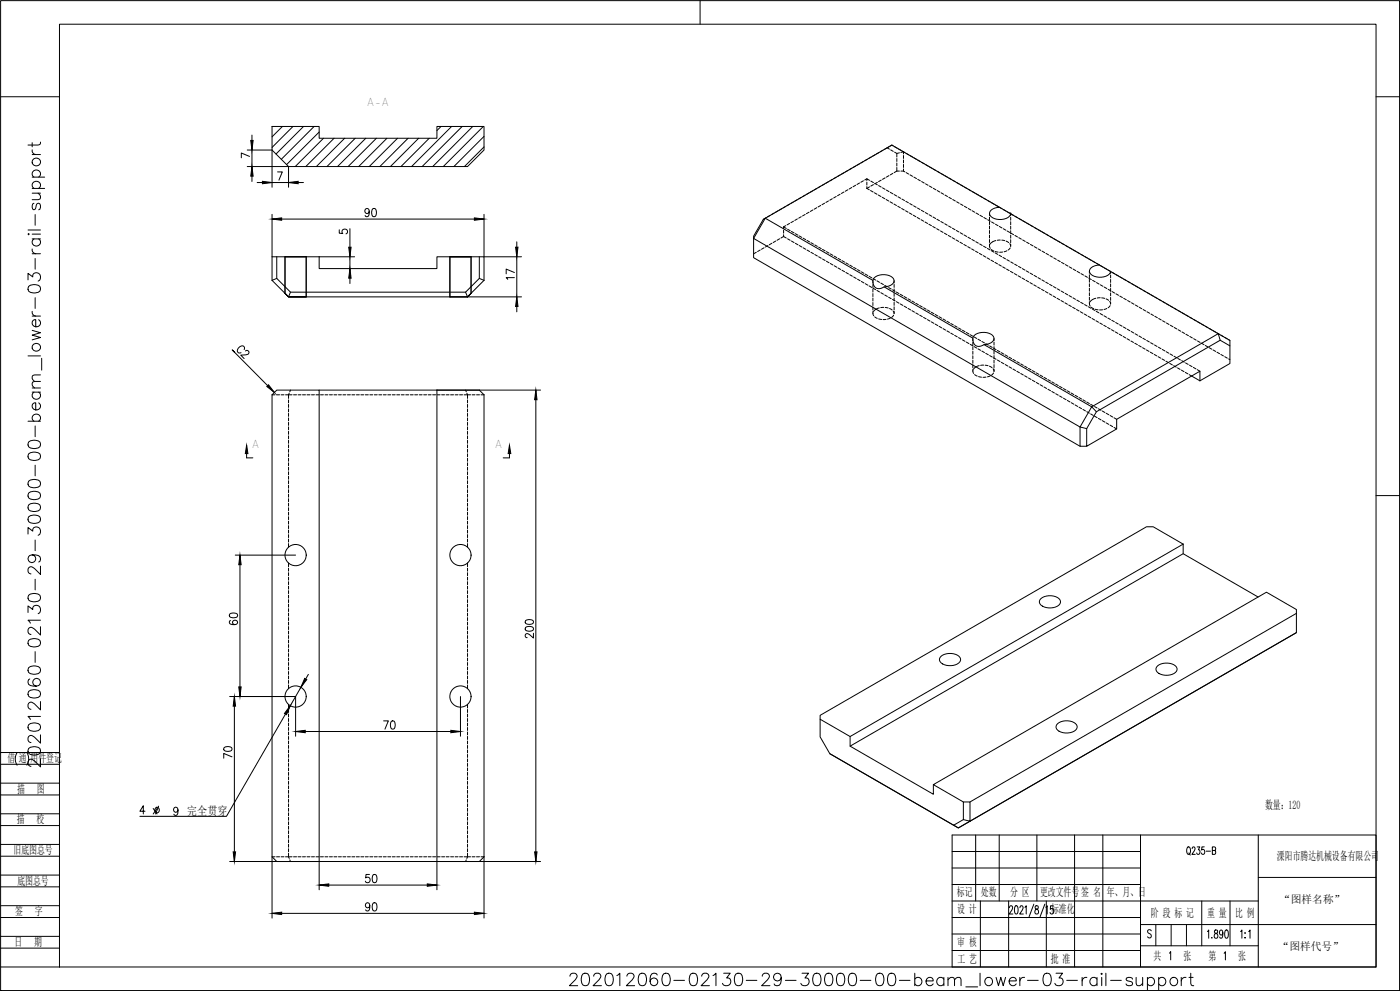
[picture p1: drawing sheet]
<svg xmlns="http://www.w3.org/2000/svg" width="2378mm" height="1682mm" viewBox="0 0 2378 1682" stroke-linecap="round" stroke-linejoin="round" font-family="sans-serif">
<defs><g id="words">
<g font-size="21.6">
<text x="623" y="180">A-A</text>
<text x="427" y="760">A</text>
<text x="840" y="760">A</text>
</g>
<g font-size="20.3">
<text x="2015" y="1453">Q235-B</text>
<text x="2050" y="1594">1.890</text>
</g>
<g font-size="20">
<text x="13" y="1294">借 通</text>
<text x="52" y="1294">用件登记</text>
<text x="29" y="1347">描</text>
<text x="63" y="1347">图</text>
<text x="2149" y="1374">数量：120</text>
<text x="317" y="1384">完全贯穿</text>
<text x="29" y="1398">描</text>
<text x="62" y="1398">校</text>
<text x="23" y="1450">旧底图总号</text>
<text x="2169" y="1460">溧阳市腾达机械设备有限公司</text>
<text x="29" y="1502">底图总号</text>
<text x="1625" y="1521">标记</text>
<text x="1666" y="1521">处数</text>
<text x="1716" y="1521">分 区</text>
<text x="1767" y="1521">更改文件号签 名</text>
<text x="1880" y="1521">年、月、日</text>
<text x="26" y="1554">签</text>
<text x="59" y="1554">字</text>
<text x="1626" y="1549">设 计</text>
<text x="1785" y="1550">标准化</text>
<text x="1955" y="1556">阶 段 标 记</text>
<text x="2051" y="1556">重 量</text>
<text x="2098" y="1556">比 例</text>
<text x="24" y="1606">日</text>
<text x="58" y="1606">期</text>
<text x="1626" y="1606">审 核</text>
<text x="1960" y="1629">共</text>
<text x="2010" y="1629">张</text>
<text x="2053" y="1629">第</text>
<text x="2103" y="1629">张</text>
<text x="1626" y="1634">工 艺</text>
<text x="1785" y="1634">批 准</text>
</g>
<g font-size="18.2">
<text x="2175" y="1532">“图样名称”</text>
<text x="2172" y="1613">“图样代号”</text>
</g>
<text font-size="7.9" x="267" y="1382" transform="rotate(-90 267 1382)">4 x</text>
</g></defs>
<!-- layer: EBLAYER1 -->
<g fill="none" stroke="#000" stroke-width="1.7">
<path d="M1 1h2376v1680h-2376zM101 41h2236v1600h-2236zM55 254a7 7 0 0 0 6 8M55 242v7M69 241l-1 4-3 1h-17M55 262h14M55 320h21M55 301h21M58 320a7 7 0 0 1-1-10 7 7 0 0 1 10 0 7 7 0 0 1-1 10M58 301a7 7 0 0 1-1-10 7 7 0 0 1 10 0 7 7 0 0 1-1 10M55 328h14M65 328l4 5-1 5-13 1"/>
<path d="M58 345a6 6 0 0 0 0 11l2-1 3-9 3-1a6 6 0 0 1 0 11M60 364v18M48 397l1-1 1 1-1 1zM48 390h21M55 397h14M55 405h14M58 405a7 7 0 0 0-1 10 7 7 0 0 0 10 0 7 7 0 0 0-1-10M55 423a7 7 0 0 0 6 8M55 431h14M60 439v18M48 475v-11l8 6a7 7 0 0 1 7-7 7 7 0 0 1 6 9l-1 3-3 2M49 486a16 16 0 0 1 19 0 7 7 0 0 1-3 10 17 17 0 0 1-16-2l-1-3z"/>
<path d="M60 505v18M55 528a7 7 0 0 0 6 9M55 537h14M66 543a7 7 0 0 1 1 9 7 7 0 0 1-10 1 7 7 0 0 1 0-9l4-1v12M55 561l14 4-14 4 14 4-14 4M48 604h21M71 608v20M69 636l-13 1-1 5 4 5M55 659h14M69 647l-13 1-1 5 4 6M55 666h14M58 666a7 7 0 0 0-1 10 7 7 0 0 0 10 0 7 7 0 0 0-1-10"/>
<path d="M66 684a7 7 0 0 1 1 9 7 7 0 0 1-10 1 7 7 0 0 1 0-9l4-1v12M48 715h21M58 715a7 7 0 0 1-1-10 7 7 0 0 1 10 0 7 7 0 0 1-1 10M60 723v18M49 750a16 16 0 0 1 19 0 7 7 0 0 1-3 10 17 17 0 0 1-16-2l-1-3zM49 770a16 16 0 0 1 19 0 7 7 0 0 1-3 10 18 18 0 0 1-16-2l-1-3zM60 790v18M49 817a16 16 0 0 1 19 0 7 7 0 0 1-3 10 18 18 0 0 1-16-2l-1-3zM49 837a16 16 0 0 1 19 0 7 7 0 0 1-3 10 17 17 0 0 1-16-2l-1-3zM49 857a16 16 0 0 1 19 0 7 7 0 0 1-3 10 18 18 0 0 1-16-2l-1-3zM49 877a16 16 0 0 1 19 0 7 7 0 0 1-3 10 18 18 0 0 1-16-2l-1-3zM48 907v-12l8 6a7 7 0 0 1 7-7 7 7 0 0 1 6 9l-1 4-3 2"/>
<path d="M60 917v18M55 942a7 7 0 0 1 5 9 7 7 0 0 1-10 2 7 7 0 0 1 1-10 19 19 0 0 1 17 2 6 6 0 0 1-2 9M69 961v14l-10-10a6 6 0 0 0-10-1l-1 6 2 3 3 1M60 983v18M49 1010a16 16 0 0 1 19 0 7 7 0 0 1-3 10 17 17 0 0 1-16-2l-1-3zM48 1040v-12l8 7a7 7 0 0 1 7-8 7 7 0 0 1 6 10l-1 3-3 2M69 1053h-21l4 5M69 1064v14l-10-10a6 6 0 0 0-10-1l-1 6 2 3 3 1M49 1087a16 16 0 0 1 19 0 7 7 0 0 1-3 10 18 18 0 0 1-16-2l-1-3zM60 1106v18M49 1133a16 16 0 0 1 19 0 7 7 0 0 1-3 10 17 17 0 0 1-16-2l-1-3zM51 1152a6 6 0 0 0-4 6 6 6 0 0 0 5 6 15 15 0 0 0 16-2 7 7 0 0 0-3-10 7 7 0 0 0-9 4 7 7 0 0 0 6 9"/>
<path d="M49 1174a16 16 0 0 1 19 0 7 7 0 0 1-3 10 18 18 0 0 1-16-2l-1-3zM69 1191v14l-10-10a7 7 0 0 0-9-2l-2 3v4l2 3 3 1M69 1216h-21l4 5M49 1230a16 16 0 0 1 19 0 7 7 0 0 1-3 10 17 17 0 0 1-16-2l-1-3zM69 1247v14l-10-10a6 6 0 0 0-10-1l-1 6 2 3 3 1M29 1277a19 19 0 0 0 0 22M46 1277a20 20 0 0 1 0 22M49 1270a16 16 0 0 1 19 0 7 7 0 0 1-3 11 18 18 0 0 1-16-3l-1-3zM69 1288v14l-10-10a7 7 0 0 0-9-2l-2 3v4l2 3 3 1M1617 1417h720v224h-720zM1657 1417v112M1697 1417v112"/>
<path d="M1761 1417v112M1825 1417v224M1873 1417v224M1937 1417v224M2137 1417v224M2137 1489h200M1617 1501h320M1617 1529h520M1665 1529v112M1713 1529v112M1725 1538l2-1a10 10 0 0 1 0 14h-1a12 12 0 0 1-1-13zM1756 1535l-8 21"/>
<path d="M1759 1538v4a5 5 0 0 1 5 4 5 5 0 0 1-4 5 5 5 0 0 1-2-5 5 5 0 0 1 5-4v-4zM1775 1535l-8 21M1777 1529v112M1789 1537h-4v6a3 3 0 0 1 4 1v5a2.9 2.9 0 0 1-3 2 2.9 2.9 0 0 1-2-2M2041 1529v76M2089 1529v76M1617 1557h320M1715 1541v-2a3 3 0 0 1 5-1 3 3 0 0 1 0 5l-6 8h6M1733 1541v-2a3 3 0 0 1 4-1 3 3 0 0 1 0 5l-5 8h6M1741 1540l2-3v14M1777 1540l2-3v14M1937 1569h400"/>
<path d="M1956 1580a3 3 0 0 0-6-1 3 3 0 0 0 1 5l4 2 1 4a3 3 0 0 1-4 2 3 3 0 0 1-3-2M2107 1581l3-3v14M2115 1583v1zM2115 1591v1zM2121 1581l2-3v14M1937 1605h200M1986 1618l3-3v14M2079 1618l3-3v14M968 1657l2-4 6-1a5 5 0 0 1 3 8l-12 13h14M990 1653a7 7 0 0 1 10 3 18 18 0 0 1-2 16 7 7 0 0 1-10-3 18 18 0 0 1 2-16zM1008 1657l3-4 6-1a5 5 0 0 1 3 8l-13 13h15M1031 1653a7 7 0 0 1 10 3 17 17 0 0 1-2 16 7 7 0 0 1-10-3 17 17 0 0 1 2-16z"/>
<path d="M1048 1656l5-4v21M1065 1657l2-4 6-1a5 5 0 0 1 3 8l-12 13h14M1087 1653a7 7 0 0 1 10 3 18 18 0 0 1-2 16 7 7 0 0 1-10-3 18 18 0 0 1 2-16zM1116 1655a6 6 0 0 0-9-2 16 16 0 0 0 0 19 7 7 0 0 0 10-3 7 7 0 0 0-5-9 7 7 0 0 0-8 6M1127 1653a7 7 0 0 1 11 3 17 17 0 0 1-3 16 7 7 0 0 1-10-3 17 17 0 0 1 2-16zM1174 1653a7 7 0 0 1 10 3 18 18 0 0 1-2 16 7 7 0 0 1-10-3 18 18 0 0 1 2-16zM1192 1657l2-4 6-1a5 5 0 0 1 3 8l-12 13h14M1211 1656l5-4v21M1229 1652h11l-6 8a7 7 0 0 1 8 8 7 7 0 0 1-10 5l-3-1-2-3M1250 1653a7 7 0 0 1 10 3 18 18 0 0 1-2 16 7 7 0 0 1-10-3 18 18 0 0 1 2-16zM1295 1657l2-4 6-1a5 5 0 0 1 3 8l-12 13h14M1327 1659a7 7 0 0 1-9 6 7 7 0 0 1-3-11 7 7 0 0 1 11 1 19 19 0 0 1-2 17 6 6 0 0 1-9-2"/>
<path d="M1362 1652h11l-6 8a7 7 0 0 1 8 8 7 7 0 0 1-10 5l-3-1-2-3M1383 1653a7 7 0 0 1 11 3 18 18 0 0 1-2 16 7 7 0 0 1-11-3 18 18 0 0 1 2-16zM1404 1653a7 7 0 0 1 10 3 17 17 0 0 1-2 16 7 7 0 0 1-10-3 17 17 0 0 1 2-16zM1424 1653a7 7 0 0 1 10 3 18 18 0 0 1-2 16 7 7 0 0 1-10-3 18 18 0 0 1 2-16zM1444 1653a7 7 0 0 1 10 3 18 18 0 0 1-2 16 7 7 0 0 1-10-3 18 18 0 0 1 2-16zM1490 1653a7 7 0 0 1 10 3 17 17 0 0 1-2 16 7 7 0 0 1-10-3 17 17 0 0 1 2-16zM1511 1653a7 7 0 0 1 10 3 17 17 0 0 1-2 16 7 7 0 0 1-11-3 18 18 0 0 1 3-16zM1554 1652v21M1603 1659v14M1610 1659v14M1665 1652v21M1692 1659l4 14 4-14 4 14 4-14"/>
<path d="M1732 1659v14M1740 1659a7 7 0 0 0-8 6M1775 1653a7 7 0 0 1 10 3 18 18 0 0 1-2 16 7 7 0 0 1-10-3 18 18 0 0 1 2-16zM1794 1652h11l-6 8a7 7 0 0 1 7 8 7 7 0 0 1-9 5l-3-1-2-3M1838 1659v14M1846 1659a7 7 0 0 0-8 6M1863 1659v14M1871 1652l1 1-1 1-1-1zM1871 1659v14M1878 1652v21M1930 1659l1 13 5 1 5-4M1941 1659v14"/>
<path d="M1949 1659v21M1968 1659v21M2006 1659v14M2015 1659a7 7 0 0 0-9 6M2020 1659h7M2023 1652v17l1 3 4 1M1145 1664h18M1268 1664h18M1334 1664h18M1461 1664h18M1528 1664h18M1554 1662a7 7 0 0 1 10-1 7 7 0 0 1 0 10 7 7 0 0 1-10-1"/>
<path d="M1573 1665h12a6 6 0 0 0-7-6 6 6 0 0 0-5 8 7 7 0 0 0 5 6 7 7 0 0 0 7-3M1603 1662a7 7 0 0 0-10-1 7 7 0 0 0 0 10 7 7 0 0 0 10-1M1610 1663l5-4 5 1 1 13M1621 1663l5-4 5 1 1 13M1641 1675h20M1714 1665h12a6 6 0 0 0-7-6 6 6 0 0 0-5 8 7 7 0 0 0 5 6 7 7 0 0 0 7-3M1745 1664h19M1812 1664h18M1863 1662a7 7 0 0 0-10-1 7 7 0 0 0 0 10 7 7 0 0 0 10-1M1887 1664h18M1924 1662a6 6 0 0 0-11 0l1 2 9 3 1 3a6 6 0 0 1-11 0M1949 1662a7 7 0 0 1 10-1 7 7 0 0 1 0 10 7 7 0 0 1-10-1"/>
<path d="M1968 1662a7 7 0 0 1 10-1 7 7 0 0 1 0 10 7 7 0 0 1-10-1"/>
<circle cx="61" cy="275" r="7"/>
<circle cx="61" cy="589" r="7"/>
<circle cx="1679" cy="1666" r="7"/>
<circle cx="1994" cy="1666" r="7"/>
</g>
<!-- layer: FORMAT -->
<g fill="none" stroke="#000" stroke-width="1.7">
<path d="M1189 1v40M1 164h100M2337 164h40M2337 841h40M1 1277h100M1 1297h100M1 1329h100M1 1349h100M1 1381h100M1 1401h100M1 1433h100M1 1453h100"/>
<path d="M1 1485h100M1 1505h100M1 1537h100M1 1557h100M1 1589h100M1 1609h100M1 1641h100"/>
</g>
<!-- layer: EBLAYER4 -->
<path d="M1617 1445h320M1617 1473h320M1963 1569v36M1989 1569v36M2015 1569v36M1617 1585h320M1617 1613h320" fill="none" stroke="#000" stroke-width="1.7"/>
<!-- layer: 0 -->
<g fill="none" stroke="#000" stroke-width="1.7">
<path d="M462 215h80v20h200v-20h80v40l-28 28h-304l-28-28zM1493 259l-4 2M1500 255l-5 3M1507 251l4 2M1510 249l-8 5M1513 254l4 3M1517 248l-2-2-3 2M1519 249l5 2M1520 258l3 2M1526 253l4 2M1528 259l-5 1M1532 256l3 2"/>
<path d="M1535 258l2 1M1535 258l-5 1M1535 258v3M1460 278l-4 2M1467 274l-5 3M1473 270l-4 3M1480 267l-5 2M1486 263l-4 2M1523 260v7M1523 269v5M1523 277v5M1535 264v5"/>
<path d="M1535 272v5M1535 279v5M1539 260l5 3M1546 264l4 3M1552 268l5 2M1559 272l4 2M1566 275l4 3M1572 279l5 3M1427 297l-4 3M1434 293l-5 3M1440 289l-4 3M1447 286l-5 2"/>
<path d="M1453 282l-4 2M1510 298l-4 3M1517 294l-5 3M1523 290l-4 3M1523 284v6M1523 290h5M1530 290h5M1535 290l2 2M1535 287v3M1539 293l5 2M1546 297l4 2M1579 283l4 3"/>
<path d="M1585 287l5 2M1592 291l4 2M1599 295l4 2M1605 298l5 3M1387 320l-4 2M1394 316l-4 3M1401 312l-5 3M1407 308l-4 3M1414 305l-5 2M1420 301l-4 2M1447 318l-5 3M1453 314l-4 3"/>
<path d="M1460 311l-4 2M1467 307l-5 2M1472 320l5 2M1472 309v5M1472 317v3M1472 303l-3 3M1477 306l-5-3v4M1477 317l-5 3M1479 307l5 3M1484 313l-5 3M1486 311l4 3M1490 310l-4 2"/>
<path d="M1492 315l5 3M1497 306l-5 2M1499 319l4 2M1503 302l-4 2M1552 301l5 2M1559 304l4 3M1566 308l4 3M1572 312l5 3M1579 316l4 2M1585 320l5 2M1612 302l4 3M1618 306l5 3"/>
<path d="M1625 310l4 2M1632 314l4 2M1638 317l5 3M1354 339l-4 2M1361 335l-4 3M1368 331l-5 3M1374 327l-4 3M1381 324l-5 2M1414 337l-5 3M1420 333l-4 3M1427 330l-4 2M1434 326l-5 2"/>
<path d="M1440 322l-4 3M1479 323l4 3M1485 327l5 3M1492 331l4 3M1499 335l4 2M1505 339l5 2M1506 323l4 2M1512 326l5 3M1519 330l4 3M1525 334l5 3M1532 338l4 2M1592 323l4 3"/>
<path d="M1599 327l4 3M1605 331l5 3M1612 335l4 2M1618 339l5 2M1645 321l4 3M1651 325l5 3M1658 329l4 2M1665 333l4 2M1671 336l5 3M1321 358l-4 2M1328 354l-4 3M1335 350l-5 3"/>
<path d="M1341 347l-4 2M1348 343l-5 2M1381 356l-5 3M1387 353l-4 2M1394 349l-4 2M1401 345l-5 2M1407 341l-4 3M1512 342l4 3M1518 346l5 3M1525 350l4 3M1532 354l4 2M1538 358l5 2"/>
<path d="M1539 342l4 2M1545 345l5 3M1552 349l4 3M1558 353l5 3M1565 357l4 2M1625 342l4 3M1632 346l4 3M1638 350l5 3M1645 354l4 2M1651 358l5 2M1678 340l4 3M1684 344l5 3"/>
<path d="M1691 348l4 2M1698 352l4 2M1698 352l19 11M1704 356l5 2M1711 359l4 3M1302 369l-5 3M1308 366l-4 2M1315 362l-5 2M1341 379l-4 3M1348 375l-5 3M1354 372l-4 2M1361 368l-4 2"/>
<path d="M1368 364l-5 3M1374 360l-4 3M1545 362l4 2M1551 365l5 3M1558 369l4 3M1565 373l4 2M1571 377l5 2M1572 361l4 2M1578 365l5 2M1585 368l4 3M1591 372l5 3M1598 376l4 2"/>
<path d="M1605 380l4 2M1658 362l4 2M1665 365l4 3M1671 369l5 3M1678 373l4 2M1681 362v4M1681 368v5M1681 376v5M1684 377l5 2M1717 363h.1M1717 363v3M1717 369v5"/>
<path d="M1717 376v5M1717 363l5 3M1724 367l4 3M1731 371l4 2M1737 375l5 2M1744 378l4 3M1331 385l5 3M1331 385v3M1331 391v5M1331 398v3M1335 383l-4 2M1338 389l4 3"/>
<path d="M1344 393l5 2M1351 397l4 2M1578 381l4 2M1584 384l5 3M1591 388l4 3M1598 392l4 3M1604 396l5 2M1611 400l4 2M1611 384l5 2M1618 387l4 3M1624 391l5 3M1631 395l4 3"/>
<path d="M1638 399l4 2M1681 384v5M1681 391v5M1681 399v5M1691 381l4 2M1698 384l4 3M1704 388l5 3M1711 392l4 3M1717 384v5M1717 392v5M1717 399v5M1717 396l5 2"/>
<path d="M1724 400l4 2M1750 382l5 3M1757 386l4 3M1764 390l4 2M1770 394l5 2M1777 397l4 3M1304 417l-4 2M1311 413l-4 2M1318 409l-5 3M1324 405l-4 3M1331 401l5 3M1331 401l-5 3"/>
<path d="M1338 405l4 3M1344 409l5 3M1351 413l4 2M1358 400l4 3M1358 417l4 2M1364 404l5 3M1371 408l4 3M1377 412l5 2M1384 416l4 2M1391 420l4 2M1617 403l5 3M1624 407l4 3"/>
<path d="M1631 411l4 3M1637 415l5 2M1644 419l4 2M1644 403l5 2M1651 406l4 3M1657 410l5 3M1664 414l4 3M1671 418l4 2M1681 407v5M1681 414v4M1681 417l1 5M1692 408l-6 2-4 4"/>
<path d="M1699 407l-5 1M1702 408l5 1M1709 409l4 3M1715 414l2 4M1717 407v5M1717 414v4M1731 403l4 3M1737 407l5 3M1744 411l4 3M1750 415l5 2M1757 419l4 2M1783 401l5 3"/>
<path d="M1790 405l4 3M1797 409l4 2M1803 413l5 2M1810 417l4 2M470 436v37l23 23h298M764 436v68M800 436h-36h36M800 436v62M814 436v37l-23 23M1285 428l-5 3M1291 424l-4 3M1298 421l-5 2"/>
<path d="M1364 421l5 2M1371 424l4 3M1377 428l5 3M1384 432l4 3M1391 436l4 2M1397 423l5 3M1397 440l5 2M1404 427l4 3M1410 431l5 2M1417 435l4 2M1424 439l4 2M1650 422l5 3"/>
<path d="M1657 426l4 3M1664 430l4 3M1670 434l5 2M1677 438l4 2M1677 422l5 2M1684 423l4 3M1684 425l4 3M1690 429l5 3M1691 427l5 1M1697 433l4 3M1703 428h-5M1704 437l4 2"/>
<path d="M1710 426l-4 1M1716 421l-3 3M1764 422l4 3M1770 426l5 3M1777 430l4 3M1783 434l5 2M1790 438l4 2M1816 420l5 3M1823 424l4 3M1830 428l4 2M1836 432l5 2M1843 436l4 2"/>
<path d="M1849 439l5 3M1404 443l4 3M1410 447l5 3M1417 451l4 3M1424 455l4 2M1430 442l5 3M1430 459l5 2M1437 446l4 3M1443 450l5 3M1450 454l4 2M1457 458l4 2M1683 442l5 2"/>
<path d="M1690 445l4 3M1697 449l4 3M1703 453l5 2M1710 457l4 2M1710 441l5 2M1717 445l4 2M1723 448l5 3M1730 452l4 3M1737 456l4 2M1743 460l5 2M1797 442l4 2M1803 445l5 3"/>
<path d="M1810 449l4 3M1816 453l5 2M1823 457l4 2M1856 443l4 3M1863 447l4 3M1868 450l-151-87a20 20 0 0 1-28 8 9 9 0 0 1-8-9 9 9 0 0 1 9-9l8-1-183-106-218 126-17 29v36l555 320M1868 450h-5a11 11 0 0 0-12 14 24 24 0 0 0 35-1v-2l203 117v9M1868 450l18 11M1869 451l5 2M1876 455l4 2M1882 458l5 3M462 476l28 28-6-6 6 6h304"/>
<path d="M462 476v-40h80v20h200v-20h80v40M470 473l-8 3M814 473l8 3M822 476l-28 28h-30M1437 462l4 3M1443 466l5 3M1450 470l4 3M1457 474l4 2M1463 461l5 3M1463 478l5 2M1470 465l4 3M1476 469l5 3"/>
<path d="M1483 477v3M1483 476a20 20 0 0 1 27-8 9 9 0 0 1 9 9 9 9 0 0 1-9 9l-8 1M1483 473l4 2M1490 477l4 2M1519 477v3M1716 461l5 2M1723 464l4 3M1730 468l4 3M1736 472l5 3M1743 476l4 2M1749 480l5 2M1750 464l4 2"/>
<path d="M1756 467l5 3M1763 471l4 3M1770 475l4 3M1776 479l5 2M1830 461l4 2M1836 464l5 3M1843 468l4 3M1849 472l5 3M1850 460v4M1850 466v5M1850 474v5M1856 476l4 2"/>
<path d="M1863 480l4 2M1886 461h.1M1887 461v3M1887 467v5M1887 474v5M1889 462l4 3M1896 466l4 3M1902 470l5 2M1909 474l4 2M1915 477l5 3M484 498v-62h36v68M493 496l-3 8"/>
<path d="M791 496l3 8M800 498l-6 6 6-6M1470 482l4 2M1476 485l5 3M1483 483v5M1483 491v5M1483 498v5M1483 489l4 3M1490 493l4 3M1496 480l5 3M1496 497l5 2M1503 484l4 3"/>
<path d="M1509 488l5 3M1516 492l4 2M1519 483v5M1519 490v5M1519 498v5M1523 496l4 2M1529 500l5 2M1756 483l4 3M1763 487l4 3M1769 491l5 3M1776 495l4 2M1782 499l5 2"/>
<path d="M1783 483l4 2M1789 486l5 3M1796 490l4 3M1803 494l4 3M1809 498l5 2M1850 482v5M1850 489v5M1850 497v5M1869 483l5 3M1876 487l4 3M1882 491l5 3M1887 482v5"/>
<path d="M1887 490v5M1887 497v5M1889 495l4 2M1896 499l4 2M1922 481l4 3M1929 485l4 3M1935 489l5 2M1942 493l4 2M1948 497l5 2M520 504h-30h30M764 504h30M1483 506v5"/>
<path d="M1483 513v6M1503 501l4 2M1509 504l5 3M1516 508l4 3M1519 506v5M1519 513v5M1523 512l4 3M1529 516l5 2M1536 503l4 3M1536 520l4 2M1542 507l5 3M1549 511l4 2"/>
<path d="M1556 515l4 2M1562 519l5 2M1789 502l4 3M1796 506l4 3M1802 510l5 3M1809 514l4 2M1815 518l5 2M1816 502l4 2M1822 505l5 3M1829 509l4 3M1836 513l4 3M1842 517l5 2"/>
<path d="M1850 504v6M1850 512v4M1851 515l1 5M1861 506l-5 2-5 4M1869 505l-5 1M1871 506h5M1879 507l4 3M1885 512l1 4M1886 519l-4 3M1887 505v5M1887 512v4M1902 502l5 3"/>
<path d="M1909 506l4 3M1915 510l5 3M1922 514l4 2M1929 518l4 2M1955 500l4 3M1962 504l4 3M1968 508l5 2M1975 512l4 2M1981 516l5 2M1988 519l4 3M1483 521v5M1483 529v3"/>
<path d="M1483 531l1 5M1486 538l4 2M1494 523l-6 2-4 4M1501 522h-5M1504 522l5 1M1511 524l4 2M1512 540l-4 2M1517 528l2 5M1518 535l-3 4M1519 521v5M1519 528v4M1542 523l5 3"/>
<path d="M1549 527l4 3M1556 531l4 3M1562 535l5 2M1569 522l4 3M1569 539l4 2M1575 526l5 3M1582 530l4 3M1589 534l4 2M1595 538l5 2M1822 522l4 2M1829 525l4 3M1835 529l5 3"/>
<path d="M1842 533l4 3M1848 537l5 2M1849 521l4 2M1854 521l4 3M1855 525l5 2M1860 525l5 1M1862 528l4 3M1869 532l4 3M1873 526h-5M1875 536l5 3M1880 524l-5 1M1882 540l4 2"/>
<path d="M1935 522l5 2M1942 525l4 3M1948 529l5 3M1955 533l4 3M1962 537l4 2M1995 523l4 3M2001 527l5 3M2008 531l4 2M2014 535l5 2M2021 538l4 3M1493 541l4 1M1505 542h-5"/>
<path d="M1575 543l5 2M1582 546l4 3M1589 550l4 3M1595 554l5 2M1602 541l4 3M1602 558l4 2M1608 545l5 3M1615 549l4 3M1622 553l4 2M1628 557l5 2M1855 541l4 2M1862 544l4 3"/>
<path d="M1868 548l5 3M1875 552l4 3M1881 556l5 2M1888 560l4 2M1888 544l5 2M1895 547l4 3M1902 551l4 3M1908 555l5 3M1915 559l4 2M1968 541l5 2M1975 544l4 3M1981 548l5 3"/>
<path d="M1988 552l4 3M1995 556l4 2M2001 560l5 2M2028 542l4 3M2034 546l5 3M2041 550l4 2M2047 554l5 2M2054 557l4 3M1608 562l5 2M1615 565l4 3M1622 569l4 3M1628 573l5 3"/>
<path d="M1635 560l4 3M1635 577l4 2M1641 564l5 3M1648 568l4 3M1652 574a20 20 0 0 1 28-8 9 9 0 0 1 8 9 9 9 0 0 1-9 9l-7 1M1652 575v3M1655 572l4 2M1661 576l5 2M1668 580l4 2M1688 575v3M1895 563l4 3M1901 567l5 3"/>
<path d="M1908 571l4 3M1914 575l5 2M1921 579l4 2M1921 563l5 2M1928 566l4 3M1935 570l4 3M1941 574l5 3M1948 578l4 2M2008 563l4 3M2014 567l5 3M2021 571l4 3M2028 575l4 2"/>
<path d="M2034 579l5 2M2061 561l4 3M2067 565l5 3M2073 577l-4-11-215 124-182-105a11 11 0 0 1-14 2 11 11 0 0 1-6-13l-150-87a11 11 0 0 1-14 2 11 11 0 0 1-5-13l-183-106-20 35 555 320v32h11M2074 569l4 2M2080 573l5 2M2087 577l2 1M1641 581l5 2M1648 584l4 3M1652 581v5M1652 589v5M1652 596v5"/>
<path d="M1655 588l4 3M1661 592l5 3M1668 596l4 2M1674 583l5 3M1674 600l5 2M1681 587l4 3M1688 591l4 2M1688 581v5M1688 588v5M1688 596v5M1694 595l5 2M1701 599l4 2"/>
<path d="M1928 583l4 2M1934 586l5 3M1941 590l4 3M1947 594l5 3M1954 598l4 2M1954 582l5 2M1961 585l4 3M1968 589l4 3M1974 593l5 3M1981 597l4 2M2041 582l4 3M2047 586l5 3"/>
<path d="M2054 590l4 3M2061 594l4 3M2067 598l5 2M1652 604v5M1652 611v6M1652 619v5M1671 620h-5M1673 620l5 1M1681 603l4 3M1688 607l4 3M1688 604v5M1688 611v5"/>
<path d="M1688 619v5M1694 611l5 3M1701 615l4 2M1707 602l5 3M1707 619l5 2M1714 606l4 3M1721 610l4 3M1727 614l5 2M1734 618l4 2M1961 602l4 2M1967 605l5 3M1974 609l4 3"/>
<path d="M1980 613l5 3M1987 617l4 2M1987 601l5 2M1994 605l4 2M2001 608l4 3M2007 612l5 3M2014 616l4 3M2020 620l5 2M2074 602l4 2M2080 605l5 3M2087 609l2 1M1652 627v3"/>
<path d="M1653 629l1 5M1656 636l4 2M1662 639l5 1M1663 621l-5 2-5 4M1681 622l4 2M1682 638l-5 2M1687 626l1 5M1688 633l-4 4M1688 626v4M1714 623l4 2M1721 626l4 3M1727 630l5 3"/>
<path d="M1734 634l4 3M1740 621l5 3M1740 638l5 2M1747 625l4 3M1754 629l4 3M1760 633l5 2M1767 637l4 2M1994 621l4 2M2000 624l5 3M2007 628l4 3M2013 632l5 3M2020 636l18 10"/>
<path d="M2027 624l4 2M2034 627l4 3M1675 640h-5M1747 642l4 2M1754 645l4 3M1760 649l5 3M1767 653l4 3M1773 640l5 3M1773 657l5 2M1780 644l4 3M1787 648l4 3M1793 652l5 2"/>
<path d="M1800 656l4 2M1806 660l5 2M2038 646v-16l-141 82v16l-51 29v-30M2038 646l51-29v-30l-16-10-211 122M462 670v784l8 8h72M462 670l8-8h72v800h200M462 670h5M470 670h5M477 670h5M485 670h11M490 679v5M491 667l-1 9"/>
<path d="M493 662l-1 3M499 670h5M506 670h5M514 670h5M521 670h6M529 670h5M537 670h5M542 662h272l8 8M544 670h5M552 670h5M560 670h5M567 670h5"/>
<path d="M575 670h5M582 670h6M590 670h5M598 670h5M605 670h5M613 670h5M621 670h5M628 670h5M636 670h5M643 670h5M651 670h5M659 670h5"/>
<path d="M666 670h5M674 670h5M681 670h6M689 670h5M697 670h5M704 670h5M712 670h5M720 670h5M727 670h5M735 670h5M742 662v800M742 670h6"/>
<path d="M750 670h5M758 670h5M765 670h5M773 670h5M781 670h5M788 670h11M791 662l1 3M793 667l1 9M794 679v5M802 670h5M809 670h6M817 670h5"/>
<path d="M822 670v784M1780 661l4 2M1787 664l4 3M1793 668l5 3M1800 672l4 3M1806 676l5 2M1813 663l4 3M1813 680l4 2M1820 667l4 3M1826 671l5 3M1833 675l4 2M1839 679l5 2"/>
<path d="M490 686v6M490 694v5M794 686v6M794 694v5M1820 683l4 3M1826 687l5 3M1833 691l4 3M1839 695l5 2M1846 682l4 3M1846 699l4 2M1853 686l4 3M1854 690l8 9-16 28-11-2z"/>
<path d="M1859 690l5 3M1866 694l4 2M1872 698l5 2M490 702v5M490 709v5M490 717v5M794 702v5M794 709v5M794 717v5M1853 703l4 2M1859 706l5 3M1866 710l4 3"/>
<path d="M1872 714l5 3M1879 701l4 3M1879 718l4 2M1886 705l4 3M1892 709l5 3M490 725v5M490 732v5M490 740v5M794 725v5M794 732v5M794 740v5M1886 722l4 2"/>
<path d="M1892 725l5 3M490 747v5M490 755v5M794 747v5M794 755v5M490 763v5M490 770v5M490 778v5M794 763v5M794 770v5M794 778v5M490 785v6"/>
<path d="M490 793v5M794 785v6M794 793v5M490 801v5M490 808v5M490 816v5M794 801v5M794 808v5M794 816v5M490 824v5M490 831v5M490 839v5"/>
<path d="M794 824v5M794 831v5M794 839v5M490 846v6M490 854v5M794 846v6M794 854v5M490 862v5M490 869v5M490 877v5M794 862v5M794 869v5"/>
<path d="M794 877v5M490 885v5M490 892v5M490 900v5M794 885v5M794 892v5M794 900v5M490 907v5M490 915v5M794 907v5M794 915v5M490 923v6"/>
<path d="M794 923v6M2010 924l-51-30h-11l-555 320v7M2010 924l-566 326M2010 924v16M490 956v6M794 956v6M490 964v5M490 972v5M490 980v5M794 964v5M794 972v5M794 980v5"/>
<path d="M490 987v5M490 995v5M794 987v5M794 995v5M490 1002v6M490 1010v5M490 1018v5M794 1002v6M794 1010v5M794 1018v5M1768 1016a25 25 0 0 1 32 2 9 9 0 0 1-7 12 24 24 0 0 1-27-5 7 7 0 0 1 2-9zM2137 1013l-127-73-566 326"/>
<path d="M490 1025v5M490 1033v5M794 1025v5M794 1033v5M490 1041v5M490 1048v5M490 1056v5M794 1041v5M794 1048v5M794 1056v5M2202 1041v33l-554 320M490 1063v6"/>
<path d="M490 1071v5M490 1079v5M794 1063v6M794 1071v5M794 1079v5M2202 1074l-574 331-218-126M490 1086v5M490 1094v5M794 1086v5M794 1094v5M490 1102v5M490 1109v5"/>
<path d="M490 1117v5M794 1102v5M794 1109v5M794 1117v5M1598 1114a25 25 0 0 1 33 2 9 9 0 0 1-8 12 24 24 0 0 1-26-5 7 7 0 0 1 1-9zM490 1124v6M490 1132v5M490 1140v5M794 1124v6M794 1132v5M794 1140v5M1966 1130a25 25 0 0 1 32 2 9 9 0 0 1-7 13 24 24 0 0 1-27-6 7 7 0 0 1 2-9z"/>
<path d="M490 1147v5M490 1155v5M794 1147v5M794 1155v5M490 1163v6M794 1163v6M490 1196v6M794 1196v6M490 1204v5M490 1212v5M490 1220v5M794 1204v5"/>
<path d="M794 1212v5M794 1220v5M490 1227v5M490 1235v5M794 1227v5M794 1235v5M1797 1228a25 25 0 0 1 32 2 9 9 0 0 1-8 13 24 24 0 0 1-26-6 7 7 0 0 1 2-9zM490 1242v5M490 1250v5M490 1258v5M794 1242v5M794 1250v5"/>
<path d="M794 1258v5M490 1265v5M490 1273v5M794 1265v5M794 1273v5M490 1280v6M490 1288v5M490 1296v5M794 1280v6M794 1288v5M794 1296v5M490 1303v5"/>
<path d="M490 1311v5M490 1319v5M794 1303v5M794 1311v5M794 1319v5M490 1326v5M490 1334v5M794 1326v5M794 1334v5M1585 1332v16l-141-82v-16l-51-29v30l17 28 210 122 16-10M490 1341v6M490 1349v5"/>
<path d="M490 1357v5M794 1341v6M794 1349v5M794 1357v5M490 1364v5M490 1372v5M490 1380v5M794 1364v5M794 1372v5M794 1380v5M1636 1361h12v33l-12-3zM1636 1361l-51-29 566-327 51 30v6l-554 320"/>
<path d="M490 1387v5M490 1395v5M794 1387v5M794 1395v5M1648 1394l-20 11-8-4M490 1402v6M490 1410v5M490 1418v5M794 1402v6M794 1410v5M794 1418v5M490 1425v5"/>
<path d="M490 1433v5M794 1425v5M794 1433v5M462 1454h5M470 1454h5M477 1454h5M485 1454h11M490 1448l1 9M490 1441v5M492 1459l1 3M499 1454h5M506 1454h5"/>
<path d="M514 1454h5M521 1454h6M529 1454h5M537 1454h5M544 1454h5M552 1454h5M560 1454h5M567 1454h5M575 1454h5M582 1454h6M590 1454h5M598 1454h5"/>
<path d="M605 1454h5M613 1454h5M621 1454h5M628 1454h5M636 1454h5M643 1454h5M651 1454h5M659 1454h5M666 1454h5M674 1454h5M681 1454h6M689 1454h5"/>
<path d="M697 1454h5M704 1454h5M712 1454h5M720 1454h5M727 1454h5M735 1454h5M742 1454h6M750 1454h5M758 1454h5M765 1454h5M773 1454h5M781 1454h5"/>
<path d="M788 1454h11M792 1459l-1 3M794 1448l-1 9M794 1441v5M802 1454h5M809 1454h6M817 1454h5M822 1454l-8 8h-72"/>
<circle cx="502" cy="942" r="18"/>
<circle cx="782" cy="942" r="18"/>
<circle cx="502" cy="1182" r="18"/>
<circle cx="782" cy="1182" r="18"/>
</g>
<g fill="#000" stroke="#000" stroke-width="1.7">
<path d="M426 238h4l-2 17zM428 283l2 16h-4zM446 308l16 2-16 2zM490 310l16-2v4zM462 372l16-2v4zM806 370l16 2-16 2zM592 420h4l-2 16zM876 420h4l-2 16zM594 456l2 16h-4zM878 504l2 16h-4zM453 656l3-3 10 13zM910 662l2 16h-4z"/>
<path d="M408 942l2 16h-4zM518 1151l3 3-10 13zM398 1182l2 17h-4zM406 1166h4l-2 16zM493 1198l-6 15-4-2zM502 1242l16-2v4zM766 1240l16 2-16 2zM396 1446h4l-2 16zM908 1446h4l-2 16zM542 1502l16-2v4zM726 1500l16 2-16 2zM462 1550l16-2v4z"/>
<path d="M806 1548l16 2-16 2z"/>
</g>
<g fill="none" stroke="#000" stroke-width="1.7">
<path d="M428 229v79M420 255h42v63M424 266l-14-6v8M420 283h70v35M471 292h9l-6 14M437 310h79M627 358a4 4 0 0 1-5 3 4 4 0 0 1-1-6 4 4 0 0 1 6 1v2a7 7 0 0 1-4 10l-3-2M633 354h3a9 9 0 0 1 0 14h-1a10 10 0 0 1-2-14zM462 364v72M462 372h360M822 364v72h64M576 390v6h6a4 4 0 0 1 0-6 4 4 0 0 1 7 1 4 4 0 0 1-1 6"/>
<path d="M594 388v93M878 410v119M542 436h60M874 471h-14l2 3M874 463l-14-6v8M794 504h92M398 598l-4-4 72 72M415 593a4 4 0 0 0-2-6 4 4 0 0 0-6 2l-2 2a4 4 0 0 0-2 6 4 4 0 0 0 6 2M417 596l3-1 3 2-2 4-12 2 6 6M742 662h176M910 662v800M400 942h102"/>
<path d="M408 942v240M390 1042l6-2a6 6 0 0 1 8 5 9 9 0 0 1-14 0zM392 1053a3 3 0 0 0-2 5l2 2a9 9 0 0 0 12-3 4 4 0 0 0-6-4 4 4 0 0 0-1 7h2M893 1053l5-1a6 6 0 0 1 8 4 9 9 0 0 1-14 0zM893 1065l5-2a6 6 0 0 1 8 5 9 9 0 0 1-14 0zM906 1075v8l-7-6-4-2-2 2-1 3 3 2M524 1145l-139 241h-147M390 1182h112v68M398 1182v280M782 1182v68M652 1224h8l-6 14M665 1224h3a9 9 0 0 1 0 14h-1a10 10 0 0 1-2-14z"/>
<path d="M502 1242h280M381 1269l5-2a6 6 0 0 1 8 5 9 9 0 0 1-14 0zM394 1285l-14-6v8M246 1377h-8l5-9v14M269 1368l-5 14M302 1375a4 4 0 0 1-5 3 4 4 0 0 1-1-6 4 4 0 0 1 6 0v3a7 7 0 0 1-4 9l-3-2M462 1454v104M822 1454v104M390 1462h152v48M918 1462h-176v48M628 1484h-6l-1 6a4 4 0 0 1 7 0 4 4 0 0 1-1 7 4 4 0 0 1-6-1M634 1485l3-1a9 9 0 0 1 0 14h-1a10 10 0 0 1-2-13z"/>
<path d="M542 1502h200M628 1537a4 4 0 0 1-5 3 4 4 0 0 1-2-6 4 4 0 0 1 7 0v3a7 7 0 0 1-5 9l-2-2M634 1533l3-1a9 9 0 0 1 0 14h-1a10 10 0 0 1-2-13zM462 1550h360"/>
<circle cx="267" cy="1375" r="4"/>
</g>
<g fill="none" stroke="#000" stroke-width="1.7">
<path d="M480 215l-18 17M498 215l-36 35M516 215l-47 46M534 215l-56 55M749 215l-7 7M767 215l-68 68M785 215l-68 68M803 215l-68 68M821 215l-68 68M542 224l-55 55M550 235l-49 48M567 235l-48 48"/>
<path d="M585 235l-48 48M603 235l-48 48M621 235l-48 48M639 235l-48 48M657 235l-48 48M675 235l-48 48M693 235l-48 48M711 235l-48 48M729 235l-48 48M822 231l-51 52M822 249l-33 34M419 756v21h11"/>
<path d="M865 756v21h-10"/>
</g>
<path d="M419 756l2 14h-4zM865 756l3 14h-5z" fill="#000" stroke="#000" stroke-width="1.7"/>
<use href="#words"/>
</svg>
